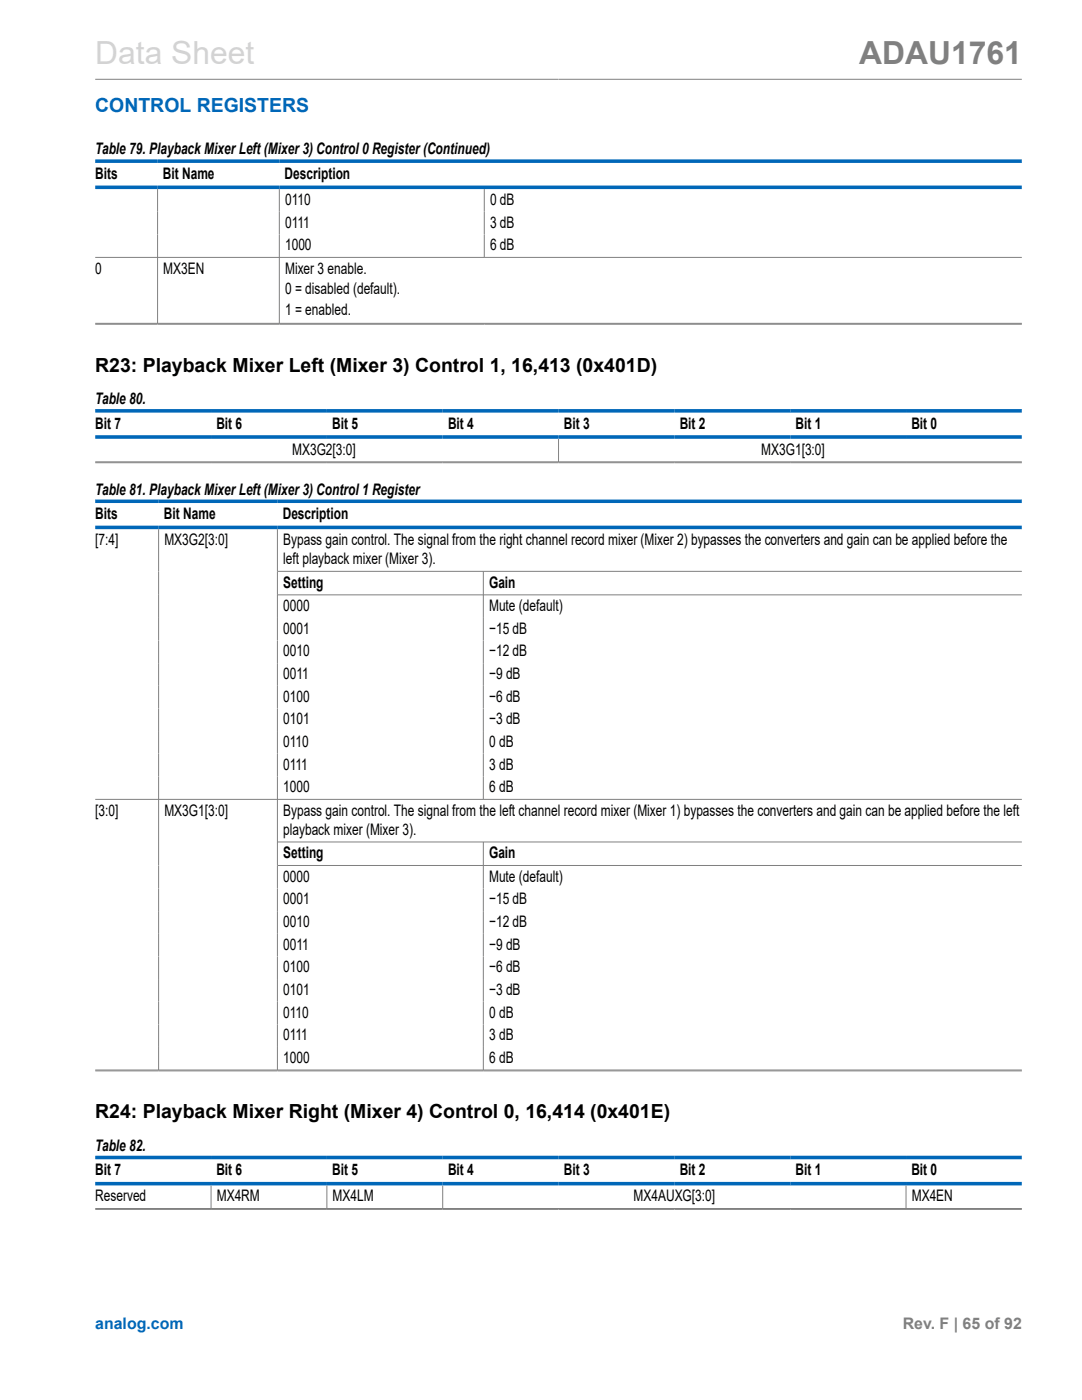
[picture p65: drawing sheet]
<svg xmlns="http://www.w3.org/2000/svg" width="216mm" height="279mm" viewBox="0 0 216 279" stroke-linecap="round" stroke-linejoin="round" font-family="sans-serif">
<defs><g id="words">
<text font-size="6.3" fill="#d3d3d3" x="19" y="12.7">Data Sheet</text>
<text font-size="6.3" fill="#808080" x="171.4" y="12.7">ADAU1761</text>
<text font-size="3.9" fill="#0067b8" x="19" y="22.3">CONTROL REGISTERS</text>
<g font-size="3.9">
<text x="19" y="74.1">R23: Playback Mixer Left (Mixer 3) Control 1, 16,413 (0x401D)</text>
<text x="19" y="223.2">R24: Playback Mixer Right (Mixer 4) Control 0, 16,414 (0x401E)</text>
</g>
<g font-size="3.2">
<text x="19" y="30.8">Table 79. Playback Mixer Left (Mixer 3) Control 0 Register(Continued)</text>
<text x="19" y="35.7">Bits</text>
<text x="32.5" y="35.7">Bit Name</text>
<text x="56.8" y="35.7">Description</text>
<text x="56.9" y="40.9">0110</text>
<text x="97.8" y="40.9">0 dB</text>
<text x="56.9" y="45.4">0111</text>
<text x="97.8" y="45.4">3 dB</text>
<text x="56.9" y="49.9">1000</text>
<text x="97.8" y="49.9">6 dB</text>
<text x="19" y="54.6">0</text>
<text x="32.6" y="54.6">MX3EN</text>
<text x="56.9" y="54.6">Mixer 3 enable.</text>
<text x="56.9" y="58.7">0 = disabled (default).</text>
<text x="56.9" y="62.9">1 = enabled.</text>
<text x="19" y="80.6">Table 80.</text>
<text x="19" y="85.5">Bit 7</text>
<text x="43.2" y="85.5">Bit 6</text>
<text x="66.3" y="85.5">Bit 5</text>
<text x="89.4" y="85.5">Bit 4</text>
<text x="112.5" y="85.5">Bit 3</text>
<text x="135.6" y="85.5">Bit 2</text>
<text x="158.7" y="85.5">Bit 1</text>
<text x="181.8" y="85.5">Bit 0</text>
<text x="58.3" y="90.7">MX3G2[3:0]</text>
<text x="151.9" y="90.7">MX3G1[3:0]</text>
<text x="19" y="98.7">Table 81. Playback Mixer Left (Mixer 3) Control 1 Register</text>
<text x="19" y="103.6">Bits</text>
<text x="32.7" y="103.6">Bit Name</text>
<text x="56.4" y="103.6">Description</text>
<text x="19" y="108.8">[7:4]</text>
<text x="32.8" y="108.8">MX3G2[3:0]</text>
<text x="56.5" y="112.6">left playback mixer (Mixer 3).</text>
<text x="56.5" y="108.8">Bypass gain control. The signal from the right channel record mixer (Mixer 2) bypasses the converters and gain can be applied before the</text>
<text x="56.5" y="117.3">Setting</text>
<text x="97.6" y="117.3">Gain</text>
<text x="56.5" y="122">0000</text>
<text x="97.6" y="122">Mute (default)</text>
<text x="56.5" y="126.5">0001</text>
<text x="56.5" y="131">0010</text>
<text x="97.6" y="126.5">−15 dB</text>
<text x="97.6" y="131">−12 dB</text>
<text x="56.5" y="135.5">0011</text>
<text x="97.6" y="135.5">−9 dB</text>
<text x="56.5" y="140">0100</text>
<text x="97.6" y="140">−6 dB</text>
<text x="56.5" y="144.6">0101</text>
<text x="56.5" y="149.1">0110</text>
<text x="97.6" y="144.6">−3 dB</text>
<text x="97.6" y="149.1">0 dB</text>
<text x="56.5" y="153.6">0111</text>
<text x="97.6" y="153.6">3 dB</text>
<text x="56.5" y="158.1">1000</text>
<text x="97.6" y="158.1">6 dB</text>
<text x="19" y="162.8">[3:0]</text>
<text x="32.8" y="162.8">MX3G1[3:0]</text>
<text x="56.5" y="166.6">playback mixer (Mixer 3).</text>
<text x="56.5" y="162.8">Bypass gain control. The signal from the left channel record mixer (Mixer 1) bypasses the converters and gain can be applied before the left</text>
<text x="56.5" y="171.3">Setting</text>
<text x="97.6" y="171.3">Gain</text>
<text x="56.5" y="176">0000</text>
<text x="97.6" y="176">Mute (default)</text>
<text x="56.5" y="180.5">0001</text>
<text x="56.5" y="185">0010</text>
<text x="97.6" y="180.5">−15 dB</text>
<text x="97.6" y="185">−12 dB</text>
<text x="56.5" y="189.5">0011</text>
<text x="97.6" y="189.5">−9 dB</text>
<text x="56.5" y="194">0100</text>
<text x="97.6" y="194">−6 dB</text>
<text x="56.5" y="198.6">0101</text>
<text x="56.5" y="203.1">0110</text>
<text x="97.6" y="198.6">−3 dB</text>
<text x="97.6" y="203.1">0 dB</text>
<text x="56.5" y="207.6">0111</text>
<text x="97.6" y="207.6">3 dB</text>
<text x="56.5" y="212.1">1000</text>
<text x="97.6" y="212.1">6 dB</text>
<text x="19" y="229.7">Table 82.</text>
<text x="19" y="239.8">Reserved</text>
<text x="19" y="234.5">Bit 7</text>
<text x="43.2" y="234.5">Bit 6</text>
<text x="43.3" y="239.8">MX4RM</text>
<text x="66.3" y="234.5">Bit 5</text>
<text x="66.4" y="239.8">MX4LM</text>
<text x="89.4" y="234.5">Bit 4</text>
<text x="112.5" y="234.5">Bit 3</text>
<text x="126.4" y="239.8">MX4AUXG[3:0]</text>
<text x="135.6" y="234.5">Bit 2</text>
<text x="158.7" y="234.5">Bit 1</text>
<text x="181.8" y="234.5">Bit 0</text>
<text x="181.9" y="239.8">MX4EN</text>
</g>
<text font-size="3.2" fill="#0067b8" x="19" y="265.3">analog.com</text>
<text font-size="3.2" fill="#808080" x="180.1" y="265.3">Rev. F | 65 of 92</text>
</g></defs>
<g fill="none" stroke="#808080" stroke-width=".2">
<path d="M19 15.8h184.9M31.4 37.7v26.9M55.7 37.7v26.9M96.6 37.7v13.8M19 51.4h184.9M19 64.5h184.9M19 64.7h184.9M19 92.2h184.9M19 92.3h184.9M111.5 87.6v4.7M31.7 105.6v108M55.4 105.6v108"/>
<path d="M55.4 114h148.5M55.4 118.7h148.5M96.4 114v45.6M19 159.5h184.9M55.4 168h148.5M55.4 172.7h148.5M96.4 168v45.6M19 213.5h184.9M19 213.7h184.9M42.1 236.6v4.7M65.2 236.6v4.7M88.3 236.6v4.7"/>
<path d="M180.8 236.6v4.7M19 241.2h184.9M19 241.4h184.9"/>
</g>
<path d="M19 32.2h184.9M19 37.4h184.9M19 82h184.9M19 87.2h184.9M19 100h184.9M19 105.3h184.9M19 231h184.9M19 236.2h184.9" fill="none" stroke="#0067b8" stroke-width=".71"/>
<use href="#words"/>
</svg>
